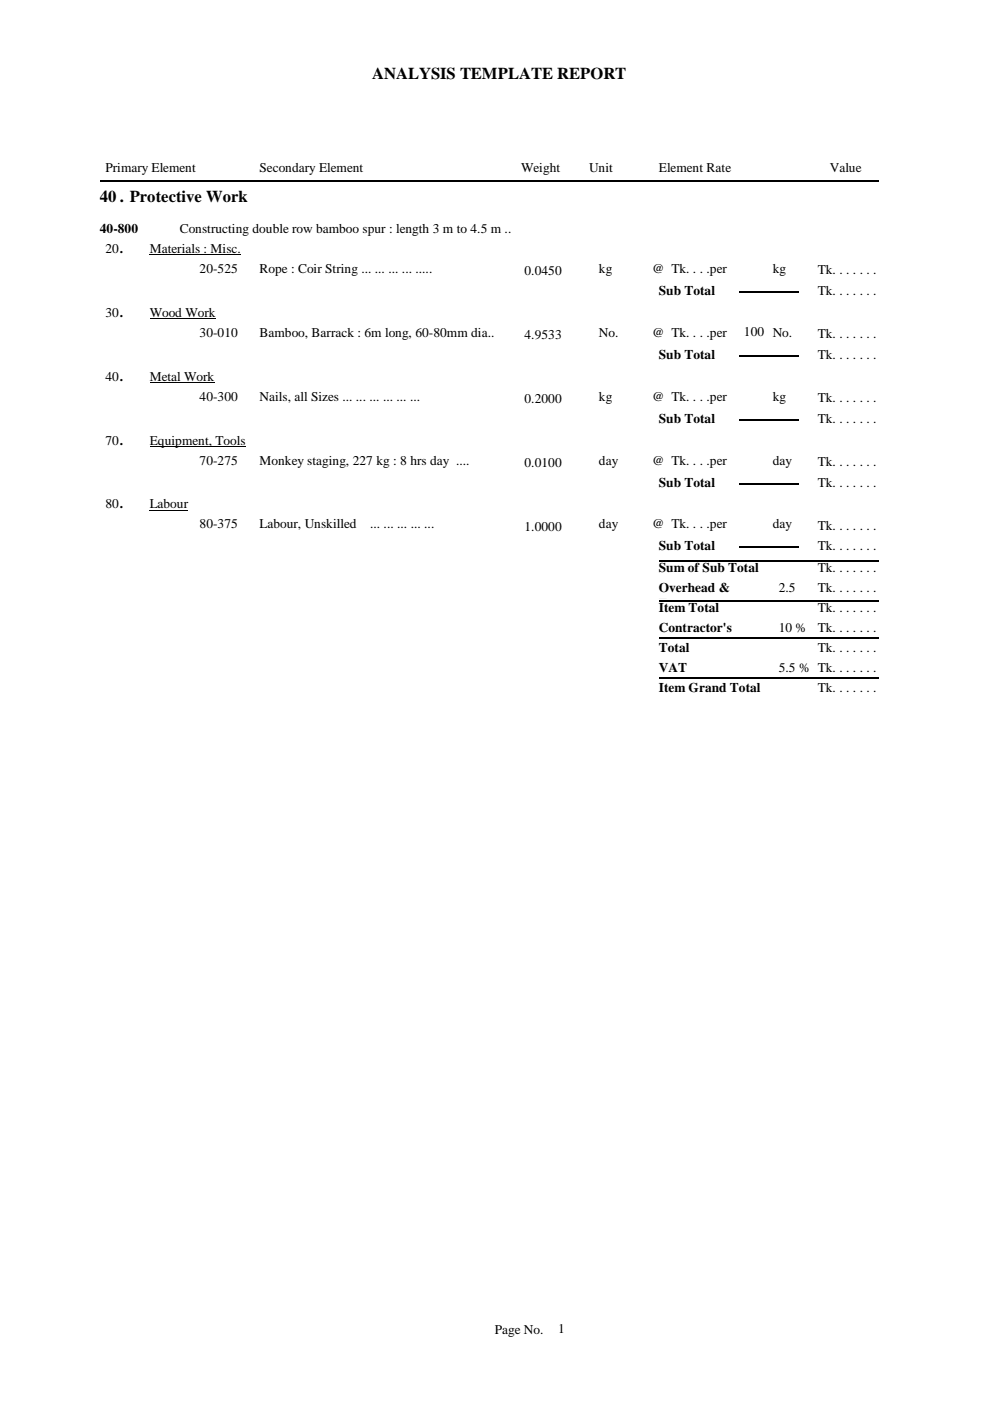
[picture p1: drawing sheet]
<svg xmlns="http://www.w3.org/2000/svg" width="210mm" height="297mm" viewBox="0 0 210 297" stroke-linecap="round" stroke-linejoin="round" font-family="sans-serif">
<defs><g id="words">
<g font-size="3.5">
<text x="78.9" y="16.7">ANALYSIS TEMPLATE REPORT</text>
<text x="21.2" y="42.8">40 . Protective Work</text>
</g>
<g font-size="2.8">
<text x="22.4" y="36.6">Primary Element</text>
<text x="55" y="36.6">Secondary Element</text>
<text x="110.5" y="36.6">Weight</text>
<text x="124.9" y="36.6">Unit</text>
<text x="139.7" y="36.6">Element Rate</text>
<text x="175.9" y="36.6">Value</text>
<text x="21.2" y="49.5">40-800</text>
<text x="22.4" y="53.6">20.</text>
<text x="31.7" y="53.6">Materials : Misc.</text>
<text x="38.1" y="49.5">Constructing double row bamboo spur : length 3 m to 4.5 m ..</text>
<text x="42.3" y="57.9">20-525</text>
<text x="55" y="57.9">Rope : Coir String ... ... ... ... .....</text>
<text x="111.2" y="58.4">0.0450</text>
<text x="127" y="57.9">kg</text>
<text x="138.3" y="57.9">@ Tk. . . .per</text>
<text x="163.8" y="57.9">kg</text>
<text x="173.4" y="58.1">Tk. . . . . . .</text>
<text x="139.7" y="62.5">Sub Total</text>
<text x="173.4" y="62.5">Tk. . . . . . .</text>
<text x="22.4" y="67.2">30.</text>
<text x="31.7" y="67.2">Wood Work</text>
<text x="42.3" y="71.4">30-010</text>
<text x="55" y="71.4">Bamboo, Barrack : 6m long, 60-80mm dia..</text>
<text x="111.2" y="71.9">4.9533</text>
<text x="127" y="71.4">No.</text>
<text x="138.3" y="71.4">@ Tk. . . .per</text>
<text x="157.7" y="71.3">100 No.</text>
<text x="173.4" y="71.7">Tk. . . . . . .</text>
<text x="139.7" y="76.1">Sub Total</text>
<text x="173.4" y="76.1">Tk. . . . . . .</text>
<text x="22.4" y="80.7">40.</text>
<text x="31.7" y="80.7">Metal Work</text>
<text x="42.3" y="84.9">40-300</text>
<text x="55" y="84.9">Nails, all Sizes ... ... ... ... ... ...</text>
<text x="111.2" y="85.5">0.2000</text>
<text x="127" y="84.9">kg</text>
<text x="138.3" y="84.9">@ Tk. . . .per</text>
<text x="139.7" y="89.6">Sub Total</text>
<text x="163.8" y="84.9">kg</text>
<text x="173.4" y="85.2">Tk. . . . . . .</text>
<text x="173.4" y="89.6">Tk. . . . . . .</text>
<text x="22.4" y="94.3">70.</text>
<text x="31.7" y="94.3">Equipment, Tools</text>
<text x="42.3" y="98.5">70-275</text>
<text x="55" y="98.5">Monkey staging, 227 kg : 8 hrs day ....</text>
<text x="111.2" y="99">0.0100</text>
<text x="127" y="98.5">day</text>
<text x="138.3" y="98.5">@ Tk. . . .per</text>
<text x="163.8" y="98.5">day</text>
<text x="173.4" y="98.7">Tk. . . . . . .</text>
<text x="22.4" y="107.8">80.</text>
<text x="31.7" y="107.8">Labour</text>
<text x="139.7" y="103.2">Sub Total</text>
<text x="173.4" y="103.2">Tk. . . . . . .</text>
<text x="42.3" y="112">80-375</text>
<text x="55" y="112">Labour, Unskilled</text>
<text x="78.5" y="112">... ... ... ... ...</text>
<text x="111.2" y="112.6">1.0000</text>
<text x="127" y="112">day</text>
<text x="138.3" y="112">@ Tk. . . .per</text>
<text x="163.8" y="112">day</text>
<text x="173.4" y="112.3">Tk. . . . . . .</text>
<text x="139.7" y="116.7">Sub Total</text>
<text x="173.4" y="116.7">Tk. . . . . . .</text>
<text x="139.7" y="121.4">Sum of Sub Total</text>
<text x="139.7" y="125.6">Overhead &amp;</text>
<text x="165.1" y="125.6">2.5</text>
<text x="173.4" y="125.6">Tk. . . . . . .</text>
<text x="173.4" y="121.4">Tk. . . . . . .</text>
<text x="139.7" y="128.9">Estt.</text>
<text x="139.7" y="129.8">Item Total</text>
<text x="165.1" y="128.9">%</text>
<text x="173.4" y="129.8">Tk. . . . . . .</text>
<text x="139.7" y="134.1">Contractor's</text>
<text x="139.7" y="137.4">Profit</text>
<text x="165.1" y="134.1">10 %</text>
<text x="173.4" y="134.1">Tk. . . . . . .</text>
<text x="139.7" y="138.3">Total</text>
<text x="139.7" y="142.5">VAT</text>
<text x="165.1" y="142.5">5.5 % Tk. . . . . . .</text>
<text x="173.4" y="138.3">Tk. . . . . . .</text>
<text x="139.7" y="146.8">Item Grand Total</text>
<text x="173.4" y="146.8">Tk. . . . . . .</text>
<text x="104.9" y="282.7">Page No.</text>
<text x="118.3" y="282.6">1</text>
</g>
</g></defs>
<path d="M21.2 38.3h165.1M156.6 75.4h12.7M156.6 61.9h12.7M156.6 89h12.7M139.7 118.9h46.6M156.6 116.1h12.7M156.6 102.5h12.7M139.7 135.3h46.6M139.7 127.3h46.6M139.7 143.7h46.6" fill="none" stroke="#000" stroke-width=".34"/>
<path d="M31.7 54h19.4M31.7 67.5h14M31.7 81.1h13.8M31.7 94.6h20.4M31.7 108.2h8.2" fill="none" stroke="#000" stroke-width=".21"/>
<use href="#words"/>
</svg>
